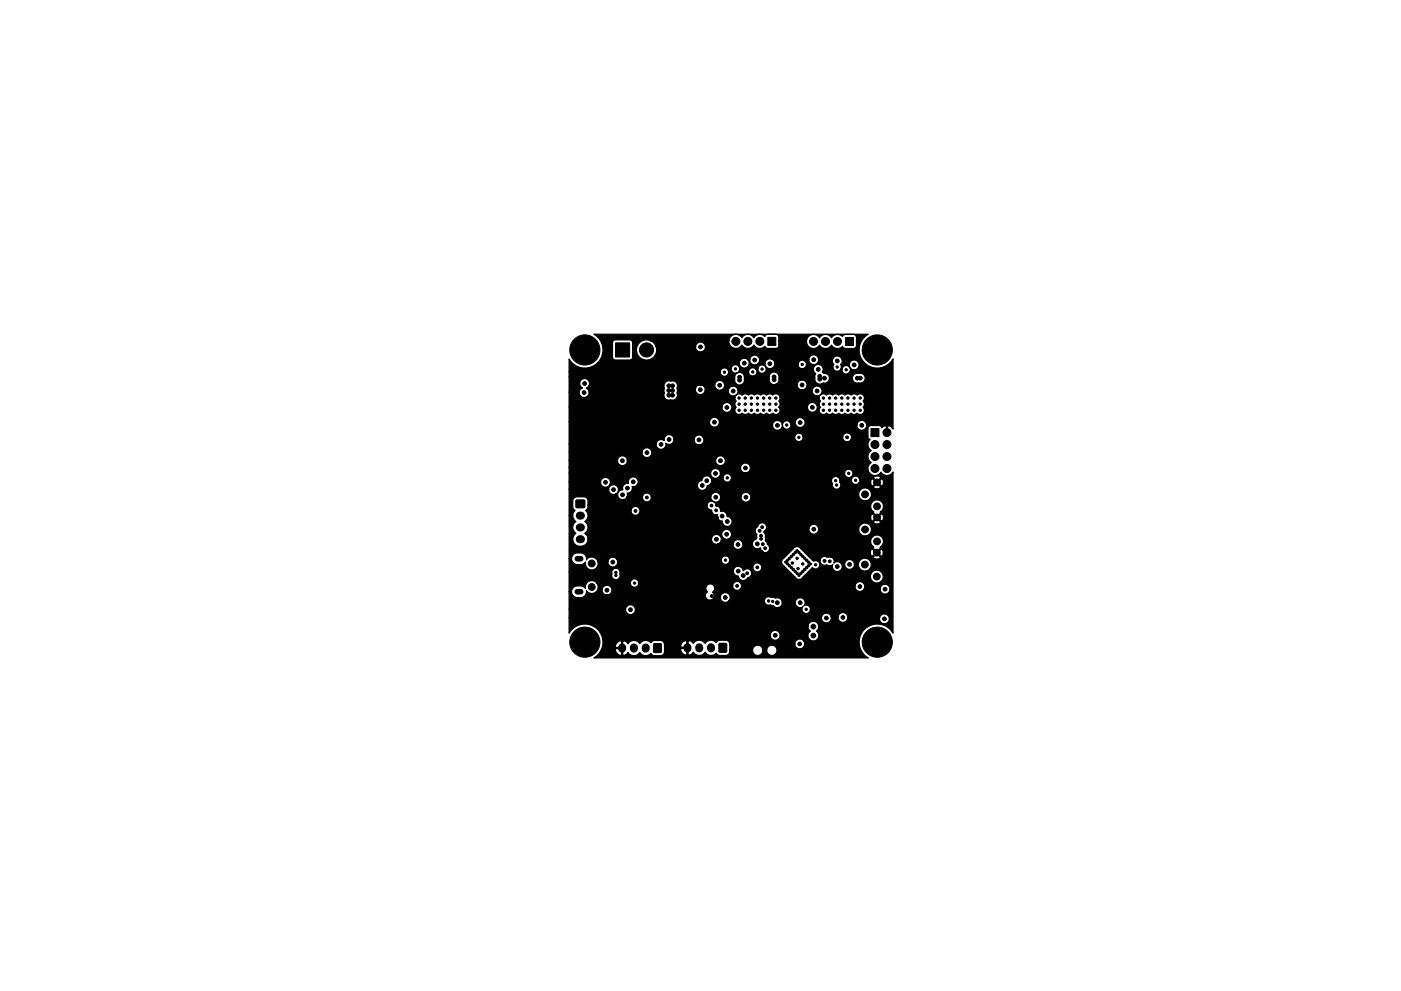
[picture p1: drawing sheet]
<svg xmlns="http://www.w3.org/2000/svg" width="297mm" height="210mm" viewBox="0 0 297 210" stroke-linecap="round" stroke-linejoin="round" font-family="sans-serif">
<g fill="#000" stroke="#000" stroke-width=".21">
<path d="M130.5 72.7h3v3h-3zM162.8 71.6h1.7v1.7h-1.7zM179.3 71.6h1.7v1.7h-1.7zM184.7 90.9h1.7v1.7h-1.7zM122.1 106.1h1.9v1.6h-1.9zM138.6 136.6h1.6v1.8h-1.6zM152.5 136.5h1.5v1.9h-1.5z"/>
<circle cx="121.6" cy="74.2" r=".4"/>
<circle cx="122.3" cy="75.9" r=".4"/>
<circle cx="122.3" cy="72.6" r=".4"/>
<circle cx="124" cy="76.6" r=".4"/>
<circle cx="124" cy="71.8" r=".4"/>
<circle cx="124" cy="74.2" r="3.2"/>
<circle cx="125.7" cy="75.9" r=".4"/>
<circle cx="125.7" cy="72.6" r=".4"/>
<circle cx="126.4" cy="74.2" r=".4"/>
<circle cx="137.1" cy="74.2" r="1.5"/>
<circle cx="148.5" cy="73.6" r=".4"/>
<circle cx="153.6" cy="79" r=".25"/>
<circle cx="155.9" cy="78.3" r=".25"/>
<circle cx="156" cy="72.4" r=".85"/>
<circle cx="157.8" cy="77" r=".4"/>
<circle cx="158.6" cy="72.4" r=".85"/>
<circle cx="159.6" cy="78.9" r=".25"/>
<circle cx="160" cy="76.4" r=".4"/>
<circle cx="161.1" cy="72.4" r=".85"/>
<circle cx="161.6" cy="78.3" r=".25"/>
<circle cx="163.2" cy="77.2" r=".4"/>
<circle cx="164.1" cy="80" r=".4"/>
<circle cx="170.1" cy="77.3" r=".25"/>
<circle cx="172.5" cy="72.4" r=".85"/>
<circle cx="172.5" cy="76.3" r=".4"/>
<circle cx="173.5" cy="78.4" r=".4"/>
<circle cx="173.8" cy="79.8" r=".4"/>
<circle cx="175" cy="72.4" r=".85"/>
<circle cx="177.5" cy="77.9" r=".25"/>
<circle cx="177.5" cy="76.6" r=".4"/>
<circle cx="177.6" cy="72.4" r=".85"/>
<circle cx="179.4" cy="78.4" r=".25"/>
<circle cx="181.1" cy="77.4" r=".4"/>
<circle cx="183.6" cy="74.2" r=".4"/>
<circle cx="184.3" cy="75.9" r=".4"/>
<circle cx="184.3" cy="72.6" r=".4"/>
<circle cx="186" cy="74.2" r="3.2"/>
<circle cx="186" cy="76.6" r=".4"/>
<circle cx="186" cy="71.8" r=".4"/>
<circle cx="187.7" cy="75.9" r=".4"/>
<circle cx="187.7" cy="72.6" r=".4"/>
<circle cx="188.4" cy="74.2" r=".4"/>
<circle cx="123.8" cy="83.3" r=".4"/>
<circle cx="123.9" cy="81.4" r=".4"/>
<circle cx="132" cy="97.7" r=".4"/>
<circle cx="133" cy="99.2" r=".4"/>
<circle cx="134" cy="99.2" r=".4"/>
<circle cx="135" cy="99.2" r=".4"/>
<circle cx="137.2" cy="96" r=".4"/>
<circle cx="140.2" cy="94.3" r=".4"/>
<circle cx="141.8" cy="81.8" r=".4"/>
<circle cx="141.8" cy="83.8" r=".4"/>
<circle cx="141.8" cy="82.8" r=".4"/>
<circle cx="141.9" cy="93.2" r=".4"/>
<circle cx="142.6" cy="81.8" r=".4"/>
<circle cx="142.6" cy="82.8" r=".4"/>
<circle cx="142.6" cy="83.8" r=".4"/>
<circle cx="148.2" cy="93.3" r=".4"/>
<circle cx="148.5" cy="82.7" r=".4"/>
<circle cx="151.5" cy="89.6" r=".4"/>
<circle cx="152.6" cy="81.7" r=".4"/>
<circle cx="152.7" cy="97.7" r=".4"/>
<circle cx="154.1" cy="86.4" r=".4"/>
<circle cx="155.5" cy="83" r=".4"/>
<circle cx="156.5" cy="99.4" r=".4"/>
<circle cx="156.7" cy="85.7" r=".25"/>
<circle cx="156.7" cy="84.4" r=".25"/>
<circle cx="156.7" cy="87" r=".25"/>
<circle cx="156.8" cy="80.6" r=".4"/>
<circle cx="156.8" cy="80" r=".4"/>
<circle cx="157" cy="90.2" r=".35"/>
<circle cx="157.7" cy="91" r=".35"/>
<circle cx="158" cy="85.7" r=".25"/>
<circle cx="158" cy="84.4" r=".25"/>
<circle cx="158" cy="87" r=".25"/>
<circle cx="158" cy="99.3" r=".4"/>
<circle cx="159.3" cy="85.7" r=".25"/>
<circle cx="159.3" cy="84.4" r=".25"/>
<circle cx="159.3" cy="87" r=".25"/>
<circle cx="160.6" cy="85.7" r=".25"/>
<circle cx="160.6" cy="84.4" r=".25"/>
<circle cx="160.6" cy="87" r=".25"/>
<circle cx="161.9" cy="85.7" r=".25"/>
<circle cx="161.9" cy="84.4" r=".25"/>
<circle cx="161.9" cy="87" r=".25"/>
<circle cx="163.2" cy="85.7" r=".25"/>
<circle cx="163.2" cy="84.4" r=".25"/>
<circle cx="163.2" cy="87" r=".25"/>
<circle cx="164.1" cy="80.6" r=".4"/>
<circle cx="164.5" cy="85.7" r=".25"/>
<circle cx="164.5" cy="84.4" r=".25"/>
<circle cx="164.5" cy="87" r=".25"/>
<circle cx="164.8" cy="90.2" r=".4"/>
<circle cx="166.8" cy="90.2" r=".25"/>
<circle cx="169.4" cy="92.8" r=".25"/>
<circle cx="169.6" cy="89.6" r=".4"/>
<circle cx="170.1" cy="81.7" r=".4"/>
<circle cx="172.2" cy="86.4" r=".4"/>
<circle cx="173.2" cy="82.9" r=".4"/>
<circle cx="173.8" cy="80.4" r=".4"/>
<circle cx="174.6" cy="85.7" r=".25"/>
<circle cx="174.6" cy="84.4" r=".25"/>
<circle cx="174.6" cy="87" r=".25"/>
<circle cx="174.8" cy="80.2" r=".4"/>
<circle cx="174.9" cy="90.4" r=".4"/>
<circle cx="175.6" cy="91.2" r=".4"/>
<circle cx="175.9" cy="85.7" r=".25"/>
<circle cx="175.9" cy="84.4" r=".25"/>
<circle cx="175.9" cy="87" r=".25"/>
<circle cx="177.2" cy="85.7" r=".25"/>
<circle cx="177.2" cy="84.4" r=".25"/>
<circle cx="177.2" cy="87" r=".25"/>
<circle cx="178.5" cy="85.7" r=".25"/>
<circle cx="178.5" cy="84.4" r=".25"/>
<circle cx="178.5" cy="87" r=".25"/>
<circle cx="179.6" cy="92.8" r=".3"/>
<circle cx="179.8" cy="85.7" r=".25"/>
<circle cx="179.8" cy="84.4" r=".25"/>
<circle cx="179.8" cy="87" r=".25"/>
<circle cx="181.1" cy="85.7" r=".25"/>
<circle cx="181.1" cy="84.4" r=".25"/>
<circle cx="181.1" cy="87" r=".25"/>
<circle cx="181.8" cy="80.2" r=".4"/>
<circle cx="182.4" cy="85.7" r=".25"/>
<circle cx="182.4" cy="84.4" r=".25"/>
<circle cx="182.4" cy="87" r=".25"/>
<circle cx="182.4" cy="80.2" r=".4"/>
<circle cx="182.7" cy="90.2" r=".4"/>
<circle cx="185.5" cy="99.4" r=".85"/>
<circle cx="185.5" cy="94.3" r=".85"/>
<circle cx="185.5" cy="96.9" r=".85"/>
<circle cx="188" cy="96.9" r=".85"/>
<circle cx="188" cy="91.8" r=".85"/>
<circle cx="188" cy="99.4" r=".85"/>
<circle cx="188" cy="94.3" r=".85"/>
<circle cx="125.5" cy="119.5" r=".72"/>
<circle cx="128.4" cy="102.3" r=".4"/>
<circle cx="129.9" cy="119.3" r=".4"/>
<circle cx="130.1" cy="103.9" r=".4"/>
<circle cx="132" cy="105" r=".4"/>
<circle cx="133" cy="103.6" r=".4"/>
<circle cx="134" cy="100.2" r=".4"/>
<circle cx="134.3" cy="102.2" r=".4"/>
<circle cx="134.7" cy="108.4" r=".3"/>
<circle cx="135" cy="100.2" r=".4"/>
<circle cx="137.2" cy="105.5" r=".3"/>
<circle cx="148.9" cy="103" r=".4"/>
<circle cx="149.9" cy="102" r=".4"/>
<circle cx="150.9" cy="107.3" r=".3"/>
<circle cx="150.9" cy="110.9" r=".4"/>
<circle cx="151.7" cy="100.4" r=".4"/>
<circle cx="151.7" cy="105.5" r=".4"/>
<circle cx="151.8" cy="108.3" r=".3"/>
<circle cx="151.9" cy="114.4" r=".4"/>
<circle cx="151.9" cy="109.9" r=".4"/>
<circle cx="153.1" cy="109.5" r=".4"/>
<circle cx="153.8" cy="118.8" r=".25"/>
<circle cx="154.1" cy="113.4" r=".4"/>
<circle cx="154.2" cy="101.4" r=".25"/>
<circle cx="154.2" cy="110.6" r=".4"/>
<circle cx="156.5" cy="115.5" r=".4"/>
<circle cx="158.2" cy="105.5" r=".4"/>
<circle cx="158.9" cy="110.4" r=".4"/>
<circle cx="160.6" cy="115.4" r=".4"/>
<circle cx="161" cy="118.9" r=".4"/>
<circle cx="161" cy="112.6" r=".3"/>
<circle cx="161.4" cy="114.3" r=".3"/>
<circle cx="161.4" cy="113.7" r=".3"/>
<circle cx="161.5" cy="117.3" r=".4"/>
<circle cx="161.6" cy="111.8" r=".3"/>
<circle cx="161.7" cy="115.4" r=".3"/>
<circle cx="162.2" cy="116.3" r=".3"/>
<circle cx="166.6" cy="119.2" r=".25"/>
<circle cx="167" cy="118.8" r=".25"/>
<circle cx="167" cy="119.6" r=".25"/>
<circle cx="167.4" cy="118.4" r=".25"/>
<circle cx="167.8" cy="118" r=".25"/>
<circle cx="168" cy="119.4" r=".25"/>
<circle cx="168.2" cy="117.6" r=".25"/>
<circle cx="168.6" cy="117.2" r=".25"/>
<circle cx="169" cy="116.8" r=".25"/>
<circle cx="169" cy="118.4" r=".25"/>
<circle cx="169.4" cy="117.2" r=".25"/>
<circle cx="169.8" cy="117.6" r=".25"/>
<circle cx="170" cy="111.2" r=".4"/>
<circle cx="170.2" cy="118" r=".25"/>
<circle cx="170.2" cy="119.6" r=".25"/>
<circle cx="170.6" cy="118.4" r=".25"/>
<circle cx="171" cy="118.8" r=".25"/>
<circle cx="171.4" cy="111.1" r=".4"/>
<circle cx="171.4" cy="119.2" r=".25"/>
<circle cx="171.8" cy="119.6" r=".25"/>
<circle cx="172.5" cy="112.3" r=".4"/>
<circle cx="172.9" cy="119.8" r=".25"/>
<circle cx="174.8" cy="119" r=".3"/>
<circle cx="175.9" cy="119.1" r=".3"/>
<circle cx="177.2" cy="102" r=".25"/>
<circle cx="177.4" cy="102.9" r=".25"/>
<circle cx="179.9" cy="100.4" r=".25"/>
<circle cx="180.1" cy="119.7" r=".4"/>
<circle cx="181.4" cy="101.9" r=".25"/>
<circle cx="183.4" cy="119.8" r=".72"/>
<circle cx="183.4" cy="112.3" r=".72"/>
<circle cx="183.4" cy="104.9" r=".72"/>
<circle cx="185.9" cy="117.2" r=".72"/>
<circle cx="185.9" cy="114.9" r=".72"/>
<circle cx="185.9" cy="109.8" r=".72"/>
<circle cx="185.9" cy="102.3" r=".72"/>
<circle cx="185.9" cy="107.4" r=".72"/>
<circle cx="121.5" cy="130.5" r=".3"/>
<circle cx="121.6" cy="136.2" r=".4"/>
<circle cx="122.3" cy="137.9" r=".4"/>
<circle cx="122.3" cy="134.6" r=".4"/>
<circle cx="124" cy="138.6" r=".4"/>
<circle cx="124" cy="133.8" r=".4"/>
<circle cx="124" cy="136.2" r="3.2"/>
<circle cx="125.5" cy="124.5" r=".72"/>
<circle cx="125.7" cy="137.9" r=".4"/>
<circle cx="125.7" cy="134.6" r=".4"/>
<circle cx="126.4" cy="136.2" r=".4"/>
<circle cx="127.8" cy="130.3" r=".4"/>
<circle cx="128.7" cy="125.2" r=".4"/>
<circle cx="130.6" cy="121.5" r=".25"/>
<circle cx="130.6" cy="122.1" r=".25"/>
<circle cx="133.7" cy="129.4" r=".4"/>
<circle cx="134.5" cy="123.7" r=".25"/>
<circle cx="150.9" cy="126.4" r=".3"/>
<circle cx="152.1" cy="128.9" r=".3"/>
<circle cx="153.8" cy="126.8" r=".4"/>
<circle cx="153.9" cy="128.4" r=".4"/>
<circle cx="156.3" cy="124.3" r=".3"/>
<circle cx="156.5" cy="121.2" r=".4"/>
<circle cx="157.6" cy="122.1" r=".4"/>
<circle cx="158.4" cy="121.6" r=".3"/>
<circle cx="159.9" cy="134.7" r=".4"/>
<circle cx="160.6" cy="120.4" r=".3"/>
<circle cx="163" cy="127.5" r=".25"/>
<circle cx="163.8" cy="127.6" r=".25"/>
<circle cx="164.4" cy="134.8" r=".4"/>
<circle cx="164.8" cy="127.9" r=".4"/>
<circle cx="165.9" cy="129.2" r=".4"/>
<circle cx="167.4" cy="120" r=".25"/>
<circle cx="167.7" cy="129.1" r=".4"/>
<circle cx="167.8" cy="120.4" r=".25"/>
<circle cx="168.2" cy="120.8" r=".25"/>
<circle cx="168.6" cy="121.2" r=".25"/>
<circle cx="169" cy="121.6" r=".25"/>
<circle cx="169.2" cy="120.6" r=".25"/>
<circle cx="169.4" cy="122" r=".25"/>
<circle cx="169.6" cy="136.6" r=".4"/>
<circle cx="169.7" cy="127.9" r=".4"/>
<circle cx="169.8" cy="121.6" r=".25"/>
<circle cx="170.2" cy="121.2" r=".25"/>
<circle cx="170.6" cy="125.6" r=".4"/>
<circle cx="170.6" cy="120.8" r=".25"/>
<circle cx="170.9" cy="129.3" r=".25"/>
<circle cx="171" cy="120.4" r=".25"/>
<circle cx="171.4" cy="120" r=".25"/>
<circle cx="172.5" cy="134.8" r=".5"/>
<circle cx="172.5" cy="132.9" r=".5"/>
<circle cx="174.3" cy="122.5" r=".4"/>
<circle cx="174.6" cy="123.1" r=".4"/>
<circle cx="175.2" cy="131.1" r=".4"/>
<circle cx="177.5" cy="120.2" r=".4"/>
<circle cx="178.7" cy="131" r=".4"/>
<circle cx="182.3" cy="124.4" r=".4"/>
<circle cx="183.6" cy="136.2" r=".4"/>
<circle cx="184.3" cy="137.9" r=".4"/>
<circle cx="184.3" cy="134.6" r=".4"/>
<circle cx="185.9" cy="122.3" r=".72"/>
<circle cx="186" cy="136.2" r="3.2"/>
<circle cx="186" cy="138.6" r=".4"/>
<circle cx="186" cy="133.8" r=".4"/>
<circle cx="187.5" cy="131.3" r=".4"/>
<circle cx="187.7" cy="125" r=".4"/>
<circle cx="187.7" cy="137.9" r=".4"/>
<circle cx="187.7" cy="134.6" r=".4"/>
<circle cx="188.4" cy="136.2" r=".4"/>
</g>
<path d="M122.9 109.4h.3M122.9 111.9h.3M122.9 114.4h.3M131.9 137.4v.2M134.4 137.4v.2M136.9 137.4v.2M145.8 137.3v.3M148.2 137.3v.3M150.8 137.3v.3" fill="none" stroke="#000" stroke-width="1.7"/>
<path d="M122.4 118.5h.7M122.4 125.5h.7" fill="none" stroke="#000" stroke-width="1.2"/>
<path d="M120.7 76.2a3.8 3.8 0 0 0 6 .7h30.1v.3a1.04 1.04 0 0 0 1.5 .8 1.04 1.04 0 0 0 .2-1.7h.5v.2a1.04 1.04 0 0 0 .7 .9 1.04 1.04 0 0 0 1.1-.3h1.4v.2a1.04 1.04 0 0 0 1 .9 1.04 1.04 0 0 0 1.1-1h4.9v.2a.89 .89 0 0 0 1.4 .7 .89 .89 0 0 0 0-1.5 .89 .89 0 0 0-1.4 .6h-4.9l-.2-.5-.5-.5h7.9v.2a1.04 1.04 0 0 0 1 1 1.04 1.04 0 0 0 1-.9h3l.3 .8a.89 .89 0 0 0 .2 1.3 .89 .89 0 0 0 1.2-.2h.3v.1a.89 .89 0 0 0 1.4 .7 .89 .89 0 0 0 0-1.5 .89 .89 0 0 0-1.4 .7h-.3l.2-.4-.2-.7h1.9a1.04 1.04 0 0 0 1.4 1.1 1.04 1.04 0 0 0 .3-1.7 1.04 1.04 0 0 0-1.7 .4v.2h-1.9a1.04 1.04 0 0 0-.2-1.7 1.04 1.04 0 0 0-1.5 .9l-2.9-.1a1.04 1.04 0 0 0-1-1.1 1.04 1.04 0 0 0-1.1 .9h-8a1.04 1.04 0 0 0-1.3 .9l-1.4-.1a1.04 1.04 0 0 0-.4-1.6 1.04 1.04 0 0 0-1.4 .9l-.5-.1a1.04 1.04 0 0 0-1.7 .7h-30.1l.3-.2a3.8 3.8 0 0 0 .5-4h2.4v3a.64 .64 0 0 0 .6 .7l3.2-.1 .4-.4v-1.9h.8v.5a2.14 2.14 0 0 0 2.7 1.8 2.14 2.14 0 0 0 1.5-2.8h8.4v.2a1.04 1.04 0 0 0 1.6 .8 1.04 1.04 0 0 0 0-1.8 1.04 1.04 0 0 0-1.6 .8h-8.4l-.4-.6-.8-.6h16.6v.3a1.49 1.49 0 0 0 1.2 1.3 1.49 1.49 0 0 0 1.6-.7 1.48 1.48 0 0 0 2.5 0 1.48 1.48 0 0 0 2.4 .2l.5 .5h1.8a.64 .64 0 0 0 .6-.6v-1h5.9a1.49 1.49 0 0 0 1 1.6 1.49 1.49 0 0 0 1.7-.7 1.48 1.48 0 0 0 2.6 0 1.48 1.48 0 0 0 2.3 .3l.5 .4h1.9a.64 .64 0 0 0 .6-.6v-1.8l-.3-.4-2-.1-.4 .1-.3 .3-.1-.1a1.48 1.48 0 0 0-2.2 .4 1.48 1.48 0 0 0-2.6 0 1.49 1.49 0 0 0-1.6-.7 1.49 1.49 0 0 0-1.1 1.3h-5.9v-.7a.64 .64 0 0 0-.6-.7l-1.8 .1-.5 .4a1.48 1.48 0 0 0-2.4 .3 1.48 1.48 0 0 0-2.5 0 1.49 1.49 0 0 0-1.6-.7 1.49 1.49 0 0 0-1.2 1.3l-16.8-.1a2.15 2.15 0 0 0-2.8 1.8h-.8v-1.3a.64 .64 0 0 0-.6-.6h-3.1l-.4 .3-.1 .3h-2.4a3.6 3.6 0 0 0-1.6-1.8h58.2l-.5 .4a3.8 3.8 0 0 0-.1 5.9 3.8 3.8 0 0 0 5.8-1v14.9l-.6-.7-.3-.1-.2 .2v1.4h-.3v-1.4a.8 .8 0 0 0-.9 .3l-.5-.5h-1.8a.64 .64 0 0 0-.7 .6v1.9l.5 .4a1.48 1.48 0 0 0 .2 2.4 1.48 1.48 0 0 0 0 2.5 1.49 1.49 0 0 0-.2 2.4 1.49 1.49 0 0 0 2.3-.3 1.48 1.48 0 0 0 2.5-.1v34.2l-.3-.5a3.8 3.8 0 0 0-5.9 0 3.8 3.8 0 0 0 1 5.8h-58.2l1.1-.9 .5-.8h2.9l.2 .5 .4 .4 .5 .3 .3-.2v-1.3h-1.2l-.2 .3h-2.9l.2-.8h2.7l.2 .3h1.2v-1.3h.2v2.8l.3 .2 .2-.1 .6-.6a1.49 1.49 0 0 0 2.5 0 1.48 1.48 0 0 0 2.4 .2l.6 .5h1.6a1.01 1.01 0 0 0 .7-1.3h3.4l.4 .8a.8 .8 0 0 0 .9 .3v-1.3h-1.2l-.1 .2h-3.4v-.7h3.4l.1 .2h1.2v-1.3h.3v2.9l.2 .1 .3-.1 .6-.5a1.49 1.49 0 0 0 2.5 0 1.48 1.48 0 0 0 2.4 .2l.6 .4h1.5a.96 .96 0 0 0 .7-1.1h4.9v.2a1.09 1.09 0 0 0 1.2 1 1.09 1.09 0 0 0 .9-1.2h.9v.2a1.09 1.09 0 0 0 1.6 .8 1.09 1.09 0 0 0 0-1.8 1.09 1.09 0 0 0-1.6 .8h-.9v-.2a1.09 1.09 0 0 0-1.2-.8 1.09 1.09 0 0 0-.9 1h-4.9v-1.4h13.8v.2a1.04 1.04 0 0 0 1.6 .8 1.04 1.04 0 0 0 0-1.8 1.04 1.04 0 0 0-1.6 .8h-13.8l-.4-.5-.4-.2-1.4 .1-.7 .4a1.49 1.49 0 0 0-2.3 .2 1.49 1.49 0 0 0-2.5 0l-.4-.4a.8 .8 0 0 0-1-.1 1.13 1.13 0 0 0-1.3 1.1h-3.4v-.3a.89 .89 0 0 0-.9-.9h-1.4l-.6 .4a1.49 1.49 0 0 0-2.4 .3 1.49 1.49 0 0 0-2.5 0l-.3-.4a.8 .8 0 0 0-1-.1 1.13 1.13 0 0 0-1.4 1h-2.7l.1-1.2-.3-1.2h35.8a1.04 1.04 0 0 0 1.4 1.1 1.04 1.04 0 0 0 .4-1.8 1.04 1.04 0 0 0-1.7 .5l-.1 .2h-35.8a3.6 3.6 0 0 0-1.7-1.9h45.5l.1 .7 .4 .4-.1 .1a1.14 1.14 0 0 0-.1 1.7 1.14 1.14 0 0 0 1.7-.1 1.14 1.14 0 0 0-.2-1.7 1.14 1.14 0 0 0-.1-1.9 1.14 1.14 0 0 0-1.7 .8h-45.5l-.7-.2a3.8 3.8 0 0 0-4.4 1.7v-3.3h53.5a1.04 1.04 0 0 0 1.1 1.2 1.04 1.04 0 0 0 .9-1.3h1.5v.2a1.04 1.04 0 0 0 1 .9 1.04 1.04 0 0 0 1-.8h6.8v.2a1.04 1.04 0 0 0 1.6 .8 1.04 1.04 0 0 0 0-1.8 1.04 1.04 0 0 0-1.6 .8l-6.8-.1a1.04 1.04 0 0 0-.9-1.1 1.04 1.04 0 0 0-1.1 .9l-1.5-.1a1.04 1.04 0 0 0-1.1-.7 1.04 1.04 0 0 0-.9 .9h-53.5v-1.7h11.9v.2a1.04 1.04 0 0 0 1.6 .7 1.04 1.04 0 0 0 0-1.7 1.04 1.04 0 0 0-1.6 .8h-11.9v-3.8h.5l.3 .9 .9 .4h1l.7-.5h25.5a.94 .94 0 0 0 .7 1 .94 .94 0 0 0 1.1-.6h1.3v.2a1.04 1.04 0 0 0 .8 .9 1.04 1.04 0 0 0 1.1-.4h7.5v.2a1.03 1.03 0 0 0 1.3 .8l.6 .1a1.04 1.04 0 0 0 1.2 .3 1.04 1.04 0 0 0 .6-1h2.8v.2a1.04 1.04 0 0 0 1.6 .7 .89 .89 0 0 0 .5 1.4 .89 .89 0 0 0 1.1-.9 .89 .89 0 0 0-1.4-.7 1.04 1.04 0 0 0-.3-1.6 1.04 1.04 0 0 0-1.5 .9h-2.8v-.2a1.04 1.04 0 0 0-1.4-.7l-.5-.2-.4 .1a.89 .89 0 0 0-1.4 .6h-7.5l.1-.1a1.04 1.04 0 0 0-.6-1.5 1.04 1.04 0 0 0-1.4 .9h-1.3v-.6l-.3-.5h.1a.94 .94 0 0 0 .1-1.4h4v.2a.94 .94 0 0 0 1 .8 .94 .94 0 0 0 .9-.9h24.1v.3a1.04 1.04 0 0 0 .8 .9 1.04 1.04 0 0 0 1.1-.6h3.4v.2a1.04 1.04 0 0 0 1.6 .8 1.04 1.04 0 0 0 0-1.8 1.04 1.04 0 0 0-1.6 .8h-3.4l.1-.1a1.04 1.04 0 0 0-.8-1.4 1.04 1.04 0 0 0-1.2 .9h-24.1v-.1a.94 .94 0 0 0-.9-.8 .94 .94 0 0 0-1 .8h-4l-.1-.1a.94 .94 0 0 0-1.3 .1 .94 .94 0 0 0 .1 1.4l-.4 .7h-25.5l.2-.5v-.5a1.36 1.36 0 0 0 2.4-.2h1v.2a1.04 1.04 0 0 0 1.5 .8 1.04 1.04 0 0 0 0-1.8 1.04 1.04 0 0 0-1.5 .8h-1l.1-.7-.3-.8h7.2v.2a.89 .89 0 0 0 1.3 .7 .89 .89 0 0 0 0-1.5 .89 .89 0 0 0-1.3 .6h-7.2l-.2-.1a1.36 1.36 0 0 0-1.6-.1 1.36 1.36 0 0 0-.6 1.4l-.7-.5h-1a1.23 1.23 0 0 0-1.2 1.2h-.5v-4.1h9l.1 .4a.9 .9 0 0 0 .8 1.2 .9 .9 0 0 0 .8-1.3v-.6h24.1v.2a1.06 1.06 0 0 0 1 .9 1.04 1.04 0 0 0 .9 .9 1.04 1.04 0 0 0 1.1-.5 .97 .97 0 0 0 .7-1.5 .97 .97 0 0 0-1.6 0l-.2-.4-.3-.4h2.5v.2a.94 .94 0 0 0 1.5 .7 .94 .94 0 0 0 0-1.6 .94 .94 0 0 0-1.5 .7h-2.6a1.04 1.04 0 0 0-1.5 .8l-24.1-.1a.89 .89 0 0 0-1-.4 .89 .89 0 0 0-.7 .8h-9v-2.9h.5l.3 .9 .7 .4h1.2l.7-.6v.2a1.37 1.37 0 0 0 1.5 1.5 1.37 1.37 0 0 0 1.2-1.7h2.1v.2a1.04 1.04 0 0 0 1.3 .9 1.04 1.04 0 0 0 .6-1.5h22.1v.1a.89 .89 0 0 0 .8 .8 .89 .89 0 0 0 .9-.5h11.1l.2 .6 2.5 2.5a1.07 1.07 0 0 0 1 .6 1.07 1.07 0 0 0 1-.6l.1-.1h14v.3a1.36 1.36 0 0 0 2.1 1 1.36 1.36 0 0 0 0-2.3 1.36 1.36 0 0 0-2.1 1h-14l1.7-1.8a.9 .9 0 0 0 1.2 .2 .9 .9 0 0 0 .3-1.2 .9 .9 0 0 0-1.2-.3l-.2-.2h1.6v.2a.98 .98 0 0 0 1.4 .7 .93 .93 0 0 0 1.3 0 1.04 1.04 0 0 0 1 1.4 1.04 1.04 0 0 0 .8-1.6h.7v.3a1.04 1.04 0 0 0 1.1 .9 1.04 1.04 0 0 0 1-1.1h.8v.2a1.36 1.36 0 0 0 2.1 1 1.36 1.36 0 0 0 0-2.3 1.36 1.36 0 0 0-2.1 1.1l-.8-.1a1.04 1.04 0 0 0-1.1-.9 1.04 1.04 0 0 0-1 .9l-.8-.1a1.03 1.03 0 0 0-1.5 0 .93 .93 0 0 0-.7-1.3h9l.1 .2 .8 .2 .6-.2 .1-.2-.8-.8-.8 .8-9.7 .1a.94 .94 0 0 0-1.5 .6h-1.6l-1.6-1.6h13.8l.2 .6 .3 .1 .7-.8h.4l.7 .8a.88 .88 0 0 0 0-1.5l-.7 .7h-.4l-.7-.7-.3 .1-.2 .7h-13.8l-.7-.7a1.07 1.07 0 0 0-1-.6 1.07 1.07 0 0 0-1 .6l-2.1 2.1-.2 .5h-11.1a.89 .89 0 0 0-.6-1.2 .89 .89 0 0 0-1.1 .8h-22.1l-.1-.2a1.04 1.04 0 0 0-1.1-.3 1.04 1.04 0 0 0-.7 .9h-2.1a1.36 1.36 0 0 0-1.1-1 1.36 1.36 0 0 0-1.4 .6 1.23 1.23 0 0 0-1.1-1.5l-1.3 .1-.5 .5-.2 .6h-.5v-9.1h.7l.3 .8 .4 .4a1.49 1.49 0 0 0 0 2.5 1.57 1.57 0 0 0 .3 2.7 1.57 1.57 0 0 0 2.3-1.5h26.2v.2a1.04 1.04 0 0 0 1.3 .9h3.2v.2a1.04 1.04 0 0 0 1.2 1 1.04 1.04 0 0 0 .9-1.3h2v.2a1.14 1.14 0 0 0 1.8 .8 .94 .94 0 0 0 1.4 .8 .94 .94 0 0 0 0-1.6l-.4-.8h22.3l.1 .8 .6 .5-.2 .3 .8 .8 .8-.8-.1-.2 .2-.2a1.36 1.36 0 0 0-.2-2.2 1.36 1.36 0 0 0-2 1h-22.3l-.1-.7a1.06 1.06 0 0 0-.3-1.1l.6-.7h9v.2a1.04 1.04 0 0 0 1.1 .9 1.04 1.04 0 0 0 1-1.1h8.5v.3a1.36 1.36 0 0 0 2 1 1.36 1.36 0 0 0 0-2.3 1.36 1.36 0 0 0-2 1h-8.5a1.04 1.04 0 0 0-1.1-1 1.04 1.04 0 0 0-1 1l-9-.1a.97 .97 0 0 0-.8-1.2 .97 .97 0 0 0-1.1 .9 1 1 0 0 0-.1 1.6l-.1 .4a.6 .6 0 0 1-.5 .8l-.4 .7-2-.1a1.04 1.04 0 0 0-1.1-.7 1.04 1.04 0 0 0-1 .9h-3.2a1.04 1.04 0 0 0 .3-1.8 1.04 1.04 0 0 0-1.6 .7h-26.2l-.1-.5-.5-.5h28.9v.2a1.04 1.04 0 0 0 1.6 .7 1.04 1.04 0 0 0 0-1.7 1.04 1.04 0 0 0-1.6 .8h-28.9l-.1-.2a1.49 1.49 0 0 0 0-2.5 1.48 1.48 0 0 0 .2-2.3h9.6v.2a.94 .94 0 0 0 1.4 .7 .94 .94 0 0 0 0-1.6 .94 .94 0 0 0-1.4 .7h-9.6l.4-.5 .1-.6h25.2a.93 .93 0 0 0 1 1 .94 .94 0 0 0 1.2 1 1.04 1.04 0 0 0 1.1 1.3 1.04 1.04 0 0 0 .9 1.2 1.04 1.04 0 0 0 1.1-1h30l.1 .3 .5 .1 .8-.1 .1-.3-.7-.7-.8 .7h-30v-.4l-.3-.4h29.7a.56 .56 0 0 0 .4 .7l.8-.8h.3l.8 .8 .2-.1 .2-.8-.2-.6-.2-.1-.8 .8h-.3l-.8-.8a.71 .71 0 0 0-.4 .9h-29.7l-.8-.3a1.03 1.03 0 0 0-1.4-1.1 1.01 1.01 0 0 0-.9-1.2h32.8l.1 .8 .6 .5-.1 .3 .8 .7 .7-.7-.1-.3 .2-.1a1.36 1.36 0 0 0-.2-2.3 1.36 1.36 0 0 0-2 1.1h-32.8v-.1a.94 .94 0 0 0-.9-.9 .94 .94 0 0 0-1 .9h-25.2v-.9a.89 .89 0 0 0-.9-.9h-1.6l-.6 .4-.2 .5 .1 1.4 .4 .6-.4 .5-.1 .6h-.7v-5.6h8.4a1.04 1.04 0 0 0 1.3 1.1h.6v.2a1.04 1.04 0 0 0 .8 .9 1.04 1.04 0 0 0 1.1-.5h3.3v.1a.94 .94 0 0 0 1.1 .9 .94 .94 0 0 0 .8-1.1h12.6v.2a1.04 1.04 0 0 0 1.2 .9 1.04 1.04 0 0 0 .9-1.1h4.3v.2a1.04 1.04 0 0 0 1.5 .8 1.04 1.04 0 0 0 .3-1.6h23.2v.2a1.36 1.36 0 0 0 2 1 1.36 1.36 0 0 0 0-2.3 1.36 1.36 0 0 0-2 1.1l-23.3-.1a1.04 1.04 0 0 0-1.7 .7h-4.3l-.1-.2a1.04 1.04 0 0 0-1.1-.7 1.04 1.04 0 0 0-.9 .9h-12.6l-.1-.1a.94 .94 0 0 0-.9-.7 .94 .94 0 0 0-.9 .9h-3.3l.1-.9a1.03 1.03 0 0 0 1-1.4h.6l.5-.3h12.8v.2a1.05 1.05 0 0 0 1 .9 1.05 1.05 0 0 0 1.1-1 1.04 1.04 0 0 0 .9-1.1 1.04 1.04 0 0 0-1.1-.9 1.04 1.04 0 0 0-1 1l-.7 .3-.2 .6h-12.8a1.04 1.04 0 0 0-.6-1.7 1.04 1.04 0 0 0-1.2 1.4 1.03 1.03 0 0 0-1.2 1.3 1.04 1.04 0 0 0-1.1 1h-.6l.2-.1a1.04 1.04 0 0 0 .1-1.8 1.04 1.04 0 0 0-1.6 .8h-8.4v-1.6h6.6v.2a1.04 1.04 0 0 0 1.6 .8 1.04 1.04 0 0 0 0-1.8 1.04 1.04 0 0 0-1.6 .8h-6.6v-1.9h30v.3a1.04 1.04 0 0 0 1.6 .7h1v.2a.89 .89 0 0 0 .7 .8 .89 .89 0 0 0 .9-.4h21.4l.2 .7a.89 .89 0 0 0 .5 1.1 .89 .89 0 0 0 1.2-.4h7l.1 .2 .7 .2 .6-.2 .1-.2-.7-.8-.8 .8h-7l.1-.5-.3-.5v-.5h2.5a.89 .89 0 0 0 .6 .9 .89 .89 0 0 0 1-.3h2.5l.2 .6 .2 .1 .8-.8h.3l.8 .8a.88 .88 0 0 0 0-1.5l-.8 .7h-.3l-.8-.7-.2 .1-.2 .7h-2.5l.2-.4-.1-.6h3l.8 .8 .7-.8a.88 .88 0 0 0-1.5 0l-3.1-.1a.89 .89 0 0 0-.9-.3 .89 .89 0 0 0-.7 .8l-2.5-.1a.89 .89 0 0 0-.9-.6 .89 .89 0 0 0-.8 .8l-21.3-.1a.89 .89 0 0 0-.5-1.3 .89 .89 0 0 0-1.2 .8h-1l.3-.4 .1-.5h26.4a.89 .89 0 0 0 1.2 .9 .89 .89 0 0 0 .3-1.5 .89 .89 0 0 0-1.5 .4v.2h-26.4a1.04 1.04 0 0 0-1-1 1.04 1.04 0 0 0-1 .9h-30v-1.1h36.3v.2a1.04 1.04 0 0 0 1.6 .8 1.04 1.04 0 0 0 0-1.8 1.04 1.04 0 0 0-1.6 .8h-36.3v-1.6h10.2v.3a1.04 1.04 0 0 0 1.2 .9 1.04 1.04 0 0 0 .9-1.2h18.7v.3a1.04 1.04 0 0 0 1.6 .7 1.04 1.04 0 0 0 0-1.7 1.04 1.04 0 0 0-1.6 .7h-18.7v-.2a1.04 1.04 0 0 0-1.1-.7 1.04 1.04 0 0 0-1 .9h-10.2v-1.7h15.4v.2a1.04 1.04 0 0 0 1.6 .8 1.04 1.04 0 0 0 0-1.7 1.04 1.04 0 0 0-1.6 .7h-15.4v-1.7h18.4v.2a1.04 1.04 0 0 0 1.2 .9 1.04 1.04 0 0 0 .9-1.3 1.03 1.03 0 0 0 1.1 .2 1.03 1.03 0 0 0 .6-1h4.3v.2a1.04 1.04 0 0 0 1.4 .9 1.04 1.04 0 0 0 .4-1.6h19.5v.2a.89 .89 0 0 0 1 .8 .89 .89 0 0 0 .8-1h8.4v.2a.94 .94 0 0 0 1.4 .7 .94 .94 0 0 0 0-1.6 .94 .94 0 0 0-1.4 .7h-8.4l-.1-.2a.89 .89 0 0 0-.9-.6 .89 .89 0 0 0-.8 .8h-19.5a1.04 1.04 0 0 0-1.1-.4 1.04 1.04 0 0 0-.7 .9l-4.3-.1a1.04 1.04 0 0 0-1.2-.9 1.04 1.04 0 0 0-.8 1.3 1.04 1.04 0 0 0-1.1-.2 1.04 1.04 0 0 0-.7 .9h-18.4v-4.7h29.7v.2a1.04 1.04 0 0 0 .8 .9 1.04 1.04 0 0 0 1.1-.5h11.5v.3a1.04 1.04 0 0 0 1.2 .9 1.04 1.04 0 0 0 .9-1.2 .97 .97 0 0 0 1 1 .89 .89 0 0 0 .7-.6 .89 .89 0 0 0-.2-1h1.2v.3a1.04 1.04 0 0 0 .8 .9 1.04 1.04 0 0 0 1.2-.6h11.1v.2a1.04 1.04 0 0 0 1.6 .8 1.04 1.04 0 0 0 0-1.7 1.04 1.04 0 0 0-1.6 .7h-11.1v-.1a1.04 1.04 0 0 0-.7-1.4 1.04 1.04 0 0 0-1.3 .9h-1.2a.94 .94 0 0 0-1.5 .6 1.04 1.04 0 0 0-1.1-.9 1.04 1.04 0 0 0-1 .9h-11.4a1.04 1.04 0 0 0-.6-1.5 1.04 1.04 0 0 0-1.4 .9h-29.7v-3.2h32.4v.3a1.04 1.04 0 0 0 1.6 .7 1.04 1.04 0 0 0 0-1.7 1.04 1.04 0 0 0-1.6 .7h-32.4v-3.1h2.1v.2a1.04 1.04 0 0 0 1.6 .7 1.04 1.04 0 0 0-.1-1.8l.6-.6h15.9l.1 1.6a1.1 1.1 0 0 0 .2 1.3 1.1 1.1 0 0 0 1.2 .2h.6l.6-.4h12.3l.2 .8a.88 .88 0 0 0 .1 1.2 .89 .89 0 0 0 0 1.3 .89 .89 0 0 0 1.2 0 .88 .88 0 0 0 1.3 0 .88 .88 0 0 0 1.3 0 .88 .88 0 0 0 1.4 0 .88 .88 0 0 0 1.3 0 .88 .88 0 0 0 1.3 0 .94 .94 0 0 0 1.3-.1 .94 .94 0 0 0 0-1.3h6v.2a1.04 1.04 0 0 0 1.6 .8 1.04 1.04 0 0 0 0-1.8 1.04 1.04 0 0 0-1.6 .8h-6a.88 .88 0 0 0-.1-1.2l.3-.7h8.3l.2 .8a.88 .88 0 0 0 .1 1.2 .89 .89 0 0 0 0 1.3 .89 .89 0 0 0 1.2 0 .88 .88 0 0 0 1.3 0 .88 .88 0 0 0 1.3 0 .88 .88 0 0 0 1.3 0 .88 .88 0 0 0 1.3 0 .88 .88 0 0 0 1.3 0 .89 .89 0 0 0 1.3 0 .89 .89 0 0 0 0-1.3 .88 .88 0 0 0 0-1.3 .89 .89 0 0 0 0-1.3 .89 .89 0 0 0-1.3 0 .88 .88 0 0 0-1.3 0 .88 .88 0 0 0-1.3 0 .88 .88 0 0 0-1.3 0 .88 .88 0 0 0-1.3 0 .88 .88 0 0 0-1.3 0 .89 .89 0 0 0-.9-.2 .89 .89 0 0 0-.6 .8h-8.3v-.2a.89 .89 0 0 0-1.5-.4 .88 .88 0 0 0-1.3 0 .88 .88 0 0 0-1.3 0 .88 .88 0 0 0-1.4 0 .88 .88 0 0 0-1.3 0 .88 .88 0 0 0-1.3 0 .89 .89 0 0 0-.9-.2 .89 .89 0 0 0-.6 .8h-12.3l.1-.4-.1-.7 .1-.7h3.8a1.04 1.04 0 0 0 .9 1.1 1.04 1.04 0 0 0 1.2-.8h4.9v.2a1.04 1.04 0 0 0 1.2 .9 1.04 1.04 0 0 0 .9-1.2h15.7v.3a1.04 1.04 0 0 0 1.6 .7 1.04 1.04 0 0 0 0-1.7 1.04 1.04 0 0 0-1.6 .7h-15.7l-.1-.1a1.04 1.04 0 0 0-1.1-.8 1.04 1.04 0 0 0-.9 1l-4.9-.1a1.04 1.04 0 0 0-.9-1.1 1.04 1.04 0 0 0-1.2 .9h-3.8v-1h7.9a1.04 1.04 0 0 0 1.4 1.1 1.04 1.04 0 0 0 .4-1.7 1.04 1.04 0 0 0-1.7 .4l-.1 .2h-7.9a1.13 1.13 0 0 0-1.5-.7 1.04 1.04 0 0 0-1.3 .8h-15.9a1.04 1.04 0 0 0-.6-1.3 1.04 1.04 0 0 0-1.3 .6 1.04 1.04 0 0 0 .5 1.3l-.5 .3-.2 .6h-2.1v-3.3h35.1v.3a1.12 1.12 0 0 0 1 1.5 1.12 1.12 0 0 0 1-1.5v-.3h5.3v.2a1.14 1.14 0 0 0 1.3 1.5h4.6v.2a1.04 1.04 0 0 0 1.6 .8 1.04 1.04 0 0 0 0-1.8 1.04 1.04 0 0 0-1.6 .8h-4.6a1.2 1.2 0 0 0 .8-1.5 1.04 1.04 0 0 0-1-1.2 1.04 1.04 0 0 0-1.1 1h-5.3v-.2a1.04 1.04 0 0 0-1.1-.7 1.04 1.04 0 0 0-.9 .9h-35.1v-1h32v.1a.89 .89 0 0 0 1.4 .7 .89 .89 0 0 0-.1-1.5h1v.2a.89 .89 0 0 0 .7 .7 .89 .89 0 0 0 .9-.3h2.1v.2a.89 .89 0 0 0 1.3 .7 .89 .89 0 0 0 .2-1.5h.5v.2a.89 .89 0 0 0 .9 .8 .89 .89 0 0 0 .9-.9h9.9l.2 .6 .3 .4-.1 .4a1.54 1.54 0 0 0 .5 1.7 1.11 1.11 0 0 0 1.2-.2 1.04 1.04 0 0 0 1.3-1.1h4.9v.2a1.22 1.22 0 0 0 1.6 1 1.04 1.04 0 0 0 1.1-1.2 1.04 1.04 0 0 0-1.3-.9 1.04 1.04 0 0 0-1.4 .9h-4.9v-.2a1.1 1.1 0 0 0-1.2-.7l-.3-.2a1.04 1.04 0 0 0-.5-1.6 1.04 1.04 0 0 0-1.4 .9l-9.9-.1a.89 .89 0 0 0-.9-.8 .89 .89 0 0 0-.9 .8l-.7-.1a.89 .89 0 0 0-1.3 .7h-2.1l.1-.1a.89 .89 0 0 0-.5-1.3 .89 .89 0 0 0-1.2 .8h-1a.89 .89 0 0 0-1.3 .7h-32z" fill="#000" stroke="#000" stroke-width=".25"/>
</svg>
